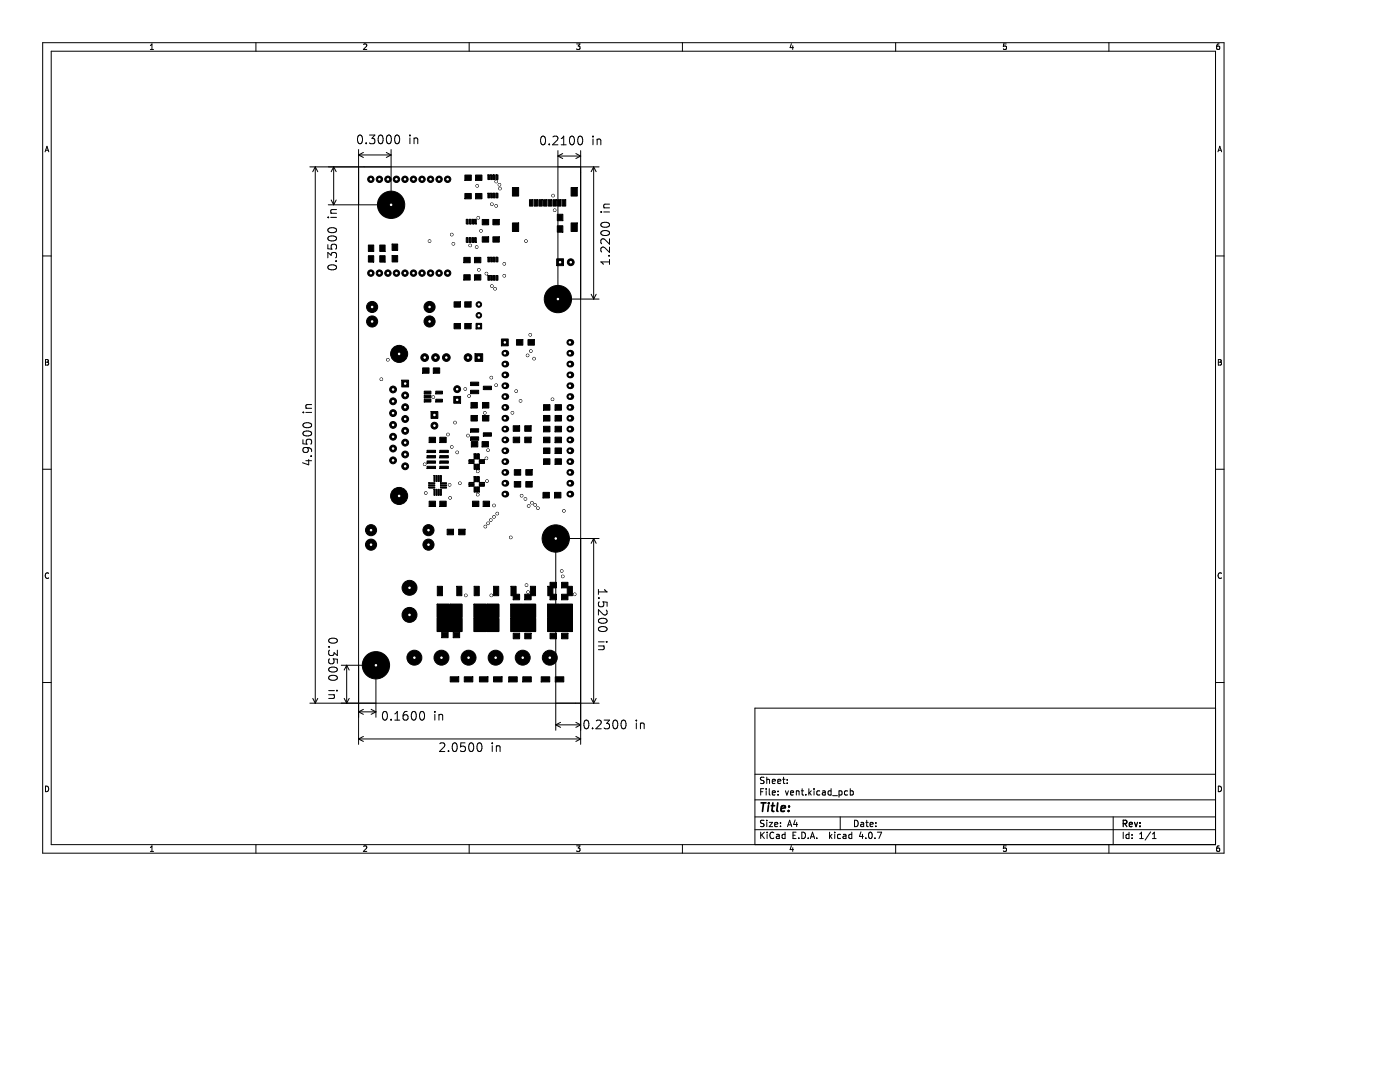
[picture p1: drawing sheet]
<svg xmlns="http://www.w3.org/2000/svg" width="279mm" height="216mm" viewBox="0 0 279 216" stroke-linecap="round" stroke-linejoin="round" font-family="sans-serif">
<g fill="none" stroke="#000" stroke-width=".2">
<path d="M8.5 8.5h235.8v161.7h-235.8zM10.2 10.2h232.4v158.3h-232.4zM30 9.9h.6M30 9.1l.3-.3v1.1M51.1 8.5v1.7M72.6 8.9l.4-.1 .2 .3-.7 .8h.7M93.6 8.5v1.7M115.1 8.8h.7l-.4 .4 .3 .1v.5l-.2 .1-.4-.1M136.2 8.5v1.7M157.9 8.7l-.2 .8h.7M158.2 9.1v.8M178.7 8.5v1.7"/>
<path d="M200.8 8.8h-.5l-.1 .5 .6-.1v.6l-.1 .1-.5-.1M221.3 8.5v1.7M243.3 8.8h-.3l-.2 .2v.7l.2 .2 .4-.1-.1-.6h-.3l-.2 .2M9 30.3l.4-1.1 .3 1.1M9.1 30h.5M61.8 33.3h57.8M62.9 33.3v107M62.9 33.3l.5 1M62.9 33.3l-.5 1M66.1 39.9l.5 1M66.6 33.3v7.6M66.6 33.3l.5 1"/>
<path d="M66.6 33.3l-.5 1M67.1 39.9l-.5 1M71.5 27.1l.3-.2a.94 .94 0 0 1 .6 .8 .94 .94 0 0 1-.3 .9l-.2 .1a.93 .93 0 0 1-.4-1.6zM71.6 29.8v118.7M71.6 30.9h6.5M71.6 30.9l.9 .5M72.5 30.4l-.9 .5M73.1 28.5v.2M73.7 26.9h1.1l-.6 .7 .5 .2v.7l-.2 .2h-.5l-.3-.2M75.6 27.1l.3-.2a.94 .94 0 0 1 .7 .8 .94 .94 0 0 1-.4 .9l-.2 .1a.93 .93 0 0 1-.4-1.6zM77.1 30.4l1 .5M77.4 27l.1-.1a.94 .94 0 0 1 .7 .8 .94 .94 0 0 1-.3 .9l-.2 .1a.94 .94 0 0 1-.7-.7 .94 .94 0 0 1 .4-1z"/>
<path d="M78.1 29.8v11.1h-12.6M78.1 30.9l-1 .5M79 27l.2-.1a.94 .94 0 0 1 .6 .8 .94 .94 0 0 1-.3 .9l-.2 .1a.94 .94 0 0 1-.6-.7 .94 .94 0 0 1 .3-1zM81.8 26.9v.2M81.8 27.5v1.2M82.6 27.5v1.2M82.6 27.7l.3-.2 .4 .1 .1 1.1M108.1 27.3l.2-.1a.94 .94 0 0 1 .7 .7 .94 .94 0 0 1-.4 .9l-.1 .1a.93 .93 0 0 1-.4-1.6zM109.6 28.7v.2M110.4 27.3l.2-.1h.4l.3 .1v.4l-1 1.2h1M111.3 30.1v29.6h8.3M111.3 31.1h4.6"/>
<path d="M111.3 31.1l1 .5M112 28.9h1M112 27.7l.5-.5v1.7M112.3 30.6l-1 .5M113.9 27.2h.2a.94 .94 0 0 1 .6 .7 .94 .94 0 0 1-.3 .9l-.2 .1a.94 .94 0 0 1-.6-.7 .94 .94 0 0 1 .3-1zM114.9 30.6l1 .5M115.5 27.3l.2-.1a.94 .94 0 0 1 .7 .7 .94 .94 0 0 1-.4 .9l-.1 .1a.93 .93 0 0 1-.4-1.6zM115.9 30.1v118.4M115.9 31.1l-1 .5M118.3 27.2v.1M118.3 27.7v1.2M118.5 33.3v26.4"/>
<path d="M118.5 33.3l.5 1M118.5 33.3l-.5 1M119.2 27.9l.2-.2 .4 .1 .1 1.1M119.2 27.7v1.2M243.1 30.3l.3-1.1 .4 1.1M243.2 30h.5M8.5 51.1h1.7M65.4 48.8v.8l.9 .1-.2-.2 .1-.6 .2-.2 .6 .1 .2 .3v.4l-.2 .2M65.4 51.4v-1l.7 .6 .2-.5h.7l.2 .2v.5l-.2 .2M65.4 43.4h.2M65.5 47.3a1.15 1.15 0 0 1 1.7 .2 .94 .94 0 0 1-.8 .7 .94 .94 0 0 1-.9-.4zM65.6 45.6a.93 .93 0 0 1 1.6 .4 1.08 1.08 0 0 1-1.8 0z"/>
<path d="M65.6 53a.93 .93 0 0 1 1.6 .4 1.08 1.08 0 0 1-1.8 0zM66 43.4h1.2M66 42.6h1.2M67 52.1h.2M67.2 41.8l-1.1 .1-.1 .4 .2 .3M118 58.7l.5 1M119 58.7l-.5 1M119.9 42.3h.2M120 44.6a1.15 1.15 0 0 1 1.6 .2 .94 .94 0 0 1-.7 .6 .94 .94 0 0 1-.9-.3zM120 46.3a1.15 1.15 0 0 1 1.6 .1 .94 .94 0 0 1-.7 .7 .94 .94 0 0 1-.9-.4zM120.5 42.3h1.1M120.5 41.5h1.1"/>
<path d="M121.5 51h.1M121.6 47.7v1l-1.2-1h-.3l-.2 .3v.4l.2 .2M121.6 49.3v1.1l-1.2-1.1-.3 .1-.2 .2v.4l.2 .3M121.6 51.8v1M121.6 52.3h-1.7l.5 .5M121.6 40.7l-1 .1-.1 .4 .2 .3M242.6 51.1h1.7M9.1 71.7h.3l.3 .3-.3 .3 .3 .1v.2l-.2 .3h-.4zM9.1 72.3h.3M243.1 71.7h.4l.2 .3-.2 .3 .2 .1 .1 .2-.2 .3h-.5zM243.1 72.3h.4M8.5 93.6h1.7"/>
<path d="M60.5 87.7v.9h.8l-.2-.2 .1-.6 .2-.2 .6 .1 .2 .3v.4l-.2 .2M60.5 82.3h.1M60.5 84.6a1.15 1.15 0 0 1 1.7 .2 .94 .94 0 0 1-.7 .6 .94 .94 0 0 1-1-.3zM60.5 86.2a1.15 1.15 0 0 1 1.7 .2 .94 .94 0 0 1-.7 .7 .94 .94 0 0 1-1-.4zM61 91.9h1.2M61 82.3h1.2M61 81.5h1.2M61.2 89.3l.3 .3v.4l-.3 .3h-.4l-.3-.2v-.5l.1-.2a1.14 1.14 0 0 1 1.6 .4v.3M61.6 91.7v1.1l-1.2-.5M62 91h.2M62.2 80.7l-1.1 .1-.1 .4 .2 .3M242.6 93.6h1.7"/>
<path d="M9.7 114.4a.49 .49 0 0 0-.7 .5 .49 .49 0 0 0 .7 .4M118.5 107.5v32.8M118.5 107.5l-.5 .9M118.5 107.5l.5 .9M119.4 119.3h.2M119.4 117.6v1M119.6 107.5h-8.7v38.2M120.7 117.6l.5 .5h-1.8M243.8 114.4a.49 .49 0 0 0-.7 .5 .49 .49 0 0 0 .7 .4M8.5 136.2h1.7M62.4 139.4l.5 .9M63.4 139.4l-.5 .9"/>
<path d="M65.6 129.1h.2M65.6 137.8h1.1M65.6 138.6h1.1M65.7 127.6a1.15 1.15 0 0 1 1.6 .2 .94 .94 0 0 1-.7 .6 .94 .94 0 0 1-.9-.3zM65.7 133.4a1.15 1.15 0 0 1 1.6 .1 .94 .94 0 0 1-.7 .7 .94 .94 0 0 1-.9-.4zM65.7 135a1.15 1.15 0 0 1 1.6 .2 .94 .94 0 0 1-.7 .6 .94 .94 0 0 1-.9-.3zM65.8 129.7l-.2 .3v.5l.3 .3 .6-.1 .2-.5 .6 .6v-1.1M65.8 131.5l-.2 .2v.4l.2 .3h.5l.3-.1 .1-.6-.2-.2h.8v.9M66.6 138.6l.1 .3v.4l-1.1 .1M67.2 137.8h.1M68.1 132.7h6.9v10.4M68.7 139.4l.5 .9"/>
<path d="M69.2 132.7v7.6M69.2 132.7l-.5 1M69.2 132.7l.5 1M69.7 139.4l-.5 .9M118 139.4l.5 .9M119 139.4l-.5 .9M119.4 128.1h1.2M119.4 128.9h1.2M119.5 125.3a1.15 1.15 0 0 1 1.7 .1 .94 .94 0 0 1-.8 .7 .94 .94 0 0 1-.9-.3zM119.5 123.6a1.15 1.15 0 0 1 1.7 .2 .94 .94 0 0 1-.8 .7 .94 .94 0 0 1-.9-.4zM119.6 120.1l-.2 .2v.4l.2 .3 .6 .1 .2-.2 .1-.6-.2-.2 .9 .1v.8M120.4 128.9l.2 .2-.1 .5h-1.1"/>
<path d="M121 121.7l.2 .3v.4l-.2 .2-.3 .1-1.3-1.1v1.1M121 128.1h.2M242.6 136.2h1.7M9.1 156.9a.56 .56 0 0 1 .6 .5 .56 .56 0 0 1-.6 .6zM61.8 140.3h57.8M71.6 142h3.4M71.6 142l.9 .5M71.6 147.4h44.3M71.6 147.4l.9 .5M72.5 141.5l-.9 .5M72.5 146.9l-.9 .5M74.1 141.5l.9 .5"/>
<path d="M75 142l-.9 .5M76.5 142.1l.2-.1a.94 .94 0 0 1 .7 .7 .94 .94 0 0 1-.3 .9l-.2 .1a.93 .93 0 0 1-.4-1.6zM78.1 143.5v.2M78.8 143.7h1M78.8 142.5l.5-.5v1.7M81.3 142a.69 .69 0 0 0-.9 .7v.7l.2 .2 .5 .1 .2-.2 .1-.6-.1-.2-.5-.1-.4 .3M82.3 142h.2a.94 .94 0 0 1 .7 .7 .94 .94 0 0 1-.4 .9l-.1 .1a.94 .94 0 0 1-.7-.7 .94 .94 0 0 1 .3-1zM84 142h.1a.94 .94 0 0 1 .7 .7 .94 .94 0 0 1-.3 .9l-.2 .1a.94 .94 0 0 1-.7-.7 .94 .94 0 0 1 .4-1zM86.8 142v.1M86.8 142.5v1.2M87.6 142.5v1.2M87.6 142.7l.3-.2 .4 .1v1.1"/>
<path d="M87.8 148.4l.2-.2h.4l.3 .2 .1 .3-1.1 1.3h1.1M89.5 149.8v.2M90.5 148.3l.2-.1a.94 .94 0 0 1 .6 .8 .94 .94 0 0 1-.3 .9l-.2 .1a.94 .94 0 0 1-.6-.8 .94 .94 0 0 1 .3-.9zM92.8 148.2h-.8l-.1 .9 .2-.2 .6 .1 .2 .2-.1 .6-.2 .2h-.5l-.2-.2M93.8 148.3l.2-.1a.94 .94 0 0 1 .6 .8 .94 .94 0 0 1-.3 .9l-.2 .1a.94 .94 0 0 1-.7-.8 .94 .94 0 0 1 .4-.9zM95.4 148.3l.2-.1a.94 .94 0 0 1 .7 .8 .94 .94 0 0 1-.4 .9l-.1 .1a.94 .94 0 0 1-.7-.8 .94 .94 0 0 1 .3-.9zM98.2 148.2v.2M98.2 148.8v1.2M99.1 148.8v1.2M99.1 149l.2-.2 .4 .1 .1 1.1M110.9 144.6h5M110.9 144.6l1 .5"/>
<path d="M111.9 144.1l-1 .5M114.9 146.9l1 .5M114.9 144.1l1 .5M115.9 147.4l-1 .5M115.9 144.6l-1 .5M116.8 143.8l.1-.1a.94 .94 0 0 1 .7 .7 .94 .94 0 0 1-.3 .9l-.2 .1a.94 .94 0 0 1-.7-.7 .94 .94 0 0 1 .4-.9zM118.3 145.3v.1M119 143.9l.3-.2h.4l.2 .2 .1 .3-1.1 1.2h1.1M120.6 143.7h1l-.5 .6 .5 .2v.8l-.3 .1h-.5l-.2-.1M122.5 143.8l.2-.1a.94 .94 0 0 1 .7 .7 .94 .94 0 0 1-.4 .9l-.1 .1a.94 .94 0 0 1-.7-.7 .94 .94 0 0 1 .3-.9zM124.2 143.8l.2-.1a.94 .94 0 0 1 .6 .7 .94 .94 0 0 1-.3 .9l-.2 .1a.94 .94 0 0 1-.7-.7 .94 .94 0 0 1 .4-.9zM127 143.7v.2"/>
<path d="M127 144.3v1.1M127.8 144.3v1.1M127.8 144.4l.3-.1h.4l.1 1.1M150.7 159.6h91.9M150.7 154.5h91.9M151.8 158h.4M152.4 157.4h-.6v1.2M152.5 155.1h-.5l-.2 .2 .1 .3 .5 .3v.3l-.2 .1h-.4M152.9 157.4v.1M152.9 157.8v.8M153 155.1v1.2M153 155.6h.5l.1 .7"/>
<path d="M153.5 157.4v1.1l.2 .1M154.1 155.9l.6-.1v-.2l-.4-.1-.2 .2 .1 .6h.5M154.1 158.2l.6-.1v-.2l-.4-.1-.2 .2 .1 .6h.5M155.2 155.9l.6-.1v-.2l-.4-.1-.2 .2 .1 .6h.5M155.3 158.5v.1M155.3 157.9v.1M156.2 155.5h.5M156.4 155.1v1.1l.3 .1M156.7 157.8l.3 .8 .3-.8M157.1 156.2v.1M157.1 155.6v.1M157.8 158.2l.6-.1-.1-.2-.3-.1-.2 .2v.6h.5"/>
<path d="M158.9 157.9h.5l.1 .7M158.9 157.8v.8M159.9 157.8h.5M160.1 157.4v1.1l.3 .1M160.8 158.5v.1M161.4 157.4v1.2M161.5 158.2l.4 .4M161.9 157.8l-.5 .5M162.5 157.4v.1M162.5 157.8v.8M163.6 157.9l-.4-.1-.2 .2 .1 .6h.5M164.2 157.9h.4l.1 .7"/>
<path d="M164.7 158.1l-.4 .1-.2 .1 .2 .3h.4M165.9 157.9l-.4-.1-.2 .2 .1 .6h.5M165.9 157.4v1.2M166.2 158.8h.9M167.4 157.9l.4-.1 .2 .2-.1 .6h-.5M167.4 157.8v1.3M169.1 157.9l-.3-.1-.3 .2 .2 .6h.4M169.7 157.9l.4-.1 .2 .2-.1 .6h-.5M169.7 157.4v1.2M242.6 141.3h-91.9v27.2M243.1 156.9a.56 .56 0 0 1 .7 .5 .56 .56 0 0 1-.7 .6zM30 169.1l.3-.3v1.1"/>
<path d="M30 169.9h.6M51.1 168.5v1.7M72.6 168.9l.4-.1 .2 .3-.7 .8h.7M93.6 168.5v1.7M115.1 168.8h.7l-.4 .4 .3 .1v.5l-.2 .1-.4-.1M136.2 168.5v1.7M150.7 165.6h91.9M150.7 163h91.9M151.8 166.1v1.2M152 166.6l.5 .7M152.5 163.7h-.5l-.2 .2 .1 .3 .5 .3v.3l-.2 .1h-.4M152.5 166.1l-.7 .7"/>
<path d="M153 163.7v.1M153 164.1v.8M153.1 166.1v.1M153.1 166.5v.8M153.5 164.1h.7l-.7 .8h.7M154.4 166.2a.6 .6 0 0 0-.8 .4 .6 .6 0 0 0 .6 .7l.2-.1M154.6 164.5l.6-.1v-.2l-.4-.1-.2 .2 .1 .6h.5M155 166.5h.5v.8M155.5 166.8h-.4l-.2 .2 .2 .3h.4M155.8 164.8v.1M155.8 164.2v.1M156.7 166.5h-.4l-.2 .2 .1 .6h.5"/>
<path d="M156.7 166.1v1.2M157.2 164.9l.4-1.2 .4 1.2M157.3 164.6h.6M157.9 168.7l-.2 .8h.7M158.2 169.2v.7M158.3 166.7h.4M158.7 163.6l-.3 .9h.8M158.9 166.1h-.6v1.2h.6M159 164.1v.8M159.4 167.2v.1M160 166.1a.64 .64 0 0 1 .8 .6 .64 .64 0 0 1-.8 .6zM161.3 167.2v.1"/>
<path d="M161.7 167.3l.5-1.2 .4 1.2M161.8 167h.7M163 167.2v.1M165.6 166.1v1.2M165.7 166.8l.3 .5M166 166.5l-.4 .5M166.6 166.1v.1M166.6 166.5v.8M167.7 163v2.6M167.7 166.5h-.3l-.3 .2 .2 .6h.4M168.3 166.5h.5v.8M168.8 166.8h-.4l-.2 .2 .2 .3h.4"/>
<path d="M170 166.5h-.4l-.2 .2 .1 .6h.5M170 166.1v1.2M170.5 163.7a.64 .64 0 0 1 .8 .6 .64 .64 0 0 1-.8 .6zM171.8 164.2h.5l.1 .7M171.8 166l-.3 .9h.8M172.1 166.5v.8M172.4 164.4l-.5 .1-.1 .1 .1 .3h.5M172.8 164.1h.5M172.8 167.2v.1M173 163.7v1.1l.3 .1M173.5 166.1h.1a.68 .68 0 0 1 .5 .6 .68 .68 0 0 1-.5 .6 .85 .85 0 0 1-.1-1.2zM173.6 164.5l.6-.1v-.2l-.4-.1-.2 .2 .1 .6h.5"/>
<path d="M174.6 167.2v.1M174.8 164.8v.1M174.8 164.2v.1M175.1 166.1h.9l-.6 1.2M178.7 168.5v1.7M200.8 168.8h-.5l-.1 .5h.6v.5l-.1 .1-.5-.1M221.3 168.5v1.7M222.2 163v5.5M224.2 166.1v1.2M225.3 166.5h-.3l-.3 .2 .1 .6h.5M225.3 166.1v1.2M225.9 167.2v.1"/>
<path d="M225.9 166.5v.2M227.4 167.3h.8M227.4 166.4l.4-.3v1.2M229.6 166l-1.1 1.6M230 167.3h.7M230 166.4l.4-.3v1.2M243.3 168.8h-.3l-.2 .2v.7l.2 .2 .4-.1-.1-.5-.3-.1-.2 .2"/>
</g>
<path d="M224.2 164.3h.6v-.5l-.6-.1v1.2M224.5 164.3l.4 .6M225.4 164.5l.6-.1-.1-.2-.3-.1-.2 .2v.6h.5M226.4 164.1l.3 .8 .3-.8M227.5 164.8v.1M227.5 164.2v.1" fill="none" stroke="#000" stroke-width=".26"/>
<path d="M151.9 160.2h1M152.4 160.2l-.2 1.7M153.4 160.8l-.2 1.1M153.4 160.2v.2M153.9 160.8h.7M154.2 160.2l-.1 1.5v.1l.3 .1M155.2 160.2l-.2 1.5 .3 .2M155.9 161.3l.8-.1v-.3l-.5-.1-.3 .2v.8h.7M157.4 161.7v.2M157.5 160.9v.1" fill="none" stroke="#000" stroke-width=".34"/>
<g fill="#000" stroke="#000" stroke-width=".2">
<path d="M92.8 38.6h1.3v1.1h-1.3z" fill-rule="evenodd"/>
<path d="M92.8 34.9h1.3v1.1h-1.3z" fill-rule="evenodd"/>
<path d="M94.9 38.6h1.3v1.1h-1.3z" fill-rule="evenodd"/>
<path d="M94.9 34.9h1.3v1.1h-1.3z" fill-rule="evenodd"/>
<path d="M97.4 34.9h.3v.9h-.3z" fill-rule="evenodd"/>
<path d="M97.4 38.6h.3v.9h-.3z" fill-rule="evenodd"/>
<path d="M97.9 34.9h.4v.9h-.4z" fill-rule="evenodd"/>
<path d="M97.9 38.6h.4v.9h-.4z" fill-rule="evenodd"/>
<path d="M98.5 34.9h.3v.9h-.3z" fill-rule="evenodd"/>
<path d="M98.5 38.6h.3v.9h-.3z" fill-rule="evenodd"/>
<path d="M99 34.9h.4v.9h-.4z" fill-rule="evenodd"/>
<path d="M99 38.6h.4v.9h-.4z" fill-rule="evenodd"/>
<path d="M102.3 37.4h1.2v1.7h-1.2z" fill-rule="evenodd"/>
<path d="M105.7 39.8h.6v1.3h-.6z" fill-rule="evenodd"/>
<path d="M106.6 39.8h.7v1.3h-.7z" fill-rule="evenodd"/>
<path d="M107.5 39.8h.7v1.3h-.7z" fill-rule="evenodd"/>
<path d="M108.5 39.8h.7v1.3h-.7z" fill-rule="evenodd"/>
<path d="M109.4 39.8h.7v1.3h-.7z" fill-rule="evenodd"/>
<path d="M110.3 39.8h.7v1.3h-.7z" fill-rule="evenodd"/>
<path d="M111.3 39.8h.7v1.3h-.7z" fill-rule="evenodd"/>
<path d="M112.2 39.8h.7v1.3h-.7z" fill-rule="evenodd"/>
<path d="M114 37.4h1.2v1.7h-1.2z" fill-rule="evenodd"/>
<path d="M73.5 51h1.1v1.3h-1.1z" fill-rule="evenodd"/>
<path d="M73.5 48.9h1.1v1.3h-1.1z" fill-rule="evenodd"/>
<path d="M75.8 51h1.1v1.3h-1.1z" fill-rule="evenodd"/>
<path d="M75.8 48.9h1.1v1.3h-1.1z" fill-rule="evenodd"/>
<path d="M78.3 48.7h1.1v1.3h-1.1z" fill-rule="evenodd"/>
<path d="M78.3 51h1.1v1.3h-1.1z" fill-rule="evenodd"/>
<path d="M92.6 54.8h1.2v1.1h-1.2z" fill-rule="evenodd"/>
<path d="M92.6 51.4h1.2v1h-1.2z" fill-rule="evenodd"/>
<path d="M93 47.4h.4v1h-.4z" fill-rule="evenodd"/>
<path d="M93 43.8h.4v.9h-.4z" fill-rule="evenodd"/>
<path d="M93.6 47.4h.3v1h-.3z" fill-rule="evenodd"/>
<path d="M93.6 43.8h.3v.9h-.3z" fill-rule="evenodd"/>
<path d="M94.2 47.4h.3v1h-.3z" fill-rule="evenodd"/>
<path d="M94.2 43.8h.3v.9h-.3z" fill-rule="evenodd"/>
<path d="M94.7 54.8h1.3v1.1h-1.3z" fill-rule="evenodd"/>
<path d="M94.7 51.4h1.3v1h-1.3z" fill-rule="evenodd"/>
<path d="M94.7 47.4h.3v1h-.3z" fill-rule="evenodd"/>
<path d="M94.7 43.8h.3v.9h-.3z" fill-rule="evenodd"/>
<path d="M97.4 51.3h.3v1h-.3z" fill-rule="evenodd"/>
<path d="M97.4 55h.3v.9h-.3z" fill-rule="evenodd"/>
<path d="M96.2 47.3h1.3v1h-1.3z" fill-rule="evenodd"/>
<path d="M96.2 43.8h1.3v1.1h-1.3z" fill-rule="evenodd"/>
<path d="M97.9 51.3h.4v1h-.4z" fill-rule="evenodd"/>
<path d="M97.9 55h.4v.9h-.4z" fill-rule="evenodd"/>
<path d="M98.5 51.3h.3v1h-.3z" fill-rule="evenodd"/>
<path d="M98.5 55h.3v.9h-.3z" fill-rule="evenodd"/>
<path d="M99 51.3h.4v1h-.4z" fill-rule="evenodd"/>
<path d="M99 55h.4v.9h-.4z" fill-rule="evenodd"/>
<path d="M98.4 47.3h1.2v1h-1.2z" fill-rule="evenodd"/>
<path d="M98.4 43.8h1.2v1.1h-1.2z" fill-rule="evenodd"/>
<path d="M102.3 44.5h1.2v1.7h-1.2z" fill-rule="evenodd"/>
<path d="M111.1 51.6h1.4v1.4h-1.4z" fill-rule="evenodd"/>
<path d="M111.2 45.1h1.1v1.2h-1.1z" fill-rule="evenodd"/>
<path d="M111.2 42.8h1.1v1.2h-1.1z" fill-rule="evenodd"/>
<path d="M114 44.5h1.2v1.7h-1.2z" fill-rule="evenodd"/>
<path d="M80.2 75.9h1.3v1.3h-1.3z" fill-rule="evenodd"/>
<path d="M84.3 73.4h1.3v1.1h-1.3z" fill-rule="evenodd"/>
<path d="M84.7 78h1.3v.6h-1.3z" fill-rule="evenodd"/>
<path d="M84.7 78.9h1.3v.5h-1.3z" fill-rule="evenodd"/>
<path d="M86.5 73.4h1.3v1.1h-1.3z" fill-rule="evenodd"/>
<path d="M87 78h1.3v.6h-1.3z" fill-rule="evenodd"/>
<path d="M90.6 64.5h1.3v1.1h-1.3z" fill-rule="evenodd"/>
<path d="M90.6 60.2h1.3v1.1h-1.3z" fill-rule="evenodd"/>
<path d="M93.9 77.9h1.6v.7h-1.6z" fill-rule="evenodd"/>
<path d="M93.9 76.3h1.6v.6h-1.6z" fill-rule="evenodd"/>
<path d="M92.7 64.5h1.3v1.1h-1.3z" fill-rule="evenodd"/>
<path d="M92.7 60.2h1.3v1.1h-1.3z" fill-rule="evenodd"/>
<path d="M94.8 70.6h1.5v1.5h-1.5z" fill-rule="evenodd"/>
<path d="M95 64.5h1.1v1.1h-1.1z" fill-rule="evenodd"/>
<path d="M96.5 77.1h1.6v.6h-1.6z" fill-rule="evenodd"/>
<path d="M100.1 67.6h1.3v1.4h-1.3z" fill-rule="evenodd"/>
<path d="M103.1 67.8h1.2v1.1h-1.2z" fill-rule="evenodd"/>
<path d="M105.4 67.8h1.2v1.1h-1.2z" fill-rule="evenodd"/>
<path d="M84.7 79.7h1.3v.5h-1.3z" fill-rule="evenodd"/>
<path d="M85.2 89.8h1.7v.5h-1.7z" fill-rule="evenodd"/>
<path d="M85.2 90.9h1.7v.5h-1.7z" fill-rule="evenodd"/>
<path d="M85.2 92h1.7v.4h-1.7z" fill-rule="evenodd"/>
<path d="M85.2 93h1.7v.5h-1.7z" fill-rule="evenodd"/>
<path d="M85.6 96.3h1.2v.2h-1.2z" fill-rule="evenodd"/>
<path d="M85.6 96.8h1.2v.2h-1.2z" fill-rule="evenodd"/>
<path d="M85.6 97.2h1.2v.2h-1.2z" fill-rule="evenodd"/>
<path d="M85.6 87.2h1.3v1.1h-1.3z" fill-rule="evenodd"/>
<path d="M86 82.1h1.4v1.4h-1.4z" fill-rule="evenodd"/>
<path d="M86.6 94.9h.2v1.2h-.2z" fill-rule="evenodd"/>
<path d="M86.6 97.6h.2v1.2h-.2z" fill-rule="evenodd"/>
<path d="M87 79.7h1.3v.5h-1.3z" fill-rule="evenodd"/>
<path d="M87 94.9h.2v1.2h-.2z" fill-rule="evenodd"/>
<path d="M87 97.6h.2v1.2h-.2z" fill-rule="evenodd"/>
<path d="M87.5 94.9h.2v1.2h-.2z" fill-rule="evenodd"/>
<path d="M87.5 97.6h.2v1.2h-.2z" fill-rule="evenodd"/>
<path d="M87.8 87.2h1.2v1.1h-1.2z" fill-rule="evenodd"/>
<path d="M87.8 89.8h1.7v.5h-1.7z" fill-rule="evenodd"/>
<path d="M87.8 93h1.7v.5h-1.7z" fill-rule="evenodd"/>
<path d="M87.8 92h1.7v.4h-1.7z" fill-rule="evenodd"/>
<path d="M87.8 90.9h1.7v.5h-1.7z" fill-rule="evenodd"/>
<path d="M87.9 94.9h.2v1.2h-.2z" fill-rule="evenodd"/>
<path d="M87.9 97.6h.2v1.2h-.2z" fill-rule="evenodd"/>
<path d="M87.9 96.8h1.2v.2h-1.2z" fill-rule="evenodd"/>
<path d="M87.9 96.3h1.2v.2h-1.2z" fill-rule="evenodd"/>
<path d="M87.9 97.2h1.2v.2h-1.2z" fill-rule="evenodd"/>
<path d="M90.6 79.1h1.3v1.4h-1.3z" fill-rule="evenodd"/>
<path d="M93.6 96.3h1v.1h-1z" fill-rule="evenodd"/>
<path d="M93.6 96.6h1v.1h-1z" fill-rule="evenodd"/>
<path d="M93.6 96.9h1v.1h-1z" fill-rule="evenodd"/>
<path d="M93.6 91.7h1v.2h-1z" fill-rule="evenodd"/>
<path d="M93.6 92h1v.2h-1z" fill-rule="evenodd"/>
<path d="M93.6 92.3h1v.2h-1z" fill-rule="evenodd"/>
<path d="M93.9 87.2h1.6v.6h-1.6z" fill-rule="evenodd"/>
<path d="M93.9 85.5h1.6v.7h-1.6z" fill-rule="evenodd"/>
<path d="M94 80.3h1.3v1.1h-1.3z" fill-rule="evenodd"/>
<path d="M94.1 88.1h1.3v1.1h-1.3z" fill-rule="evenodd"/>
<path d="M94.6 95.1h.2v1h-.2z" fill-rule="evenodd"/>
<path d="M94.6 90.6h.2v1h-.2z" fill-rule="evenodd"/>
<path d="M94.6 97.2h.2v1h-.2z" fill-rule="evenodd"/>
<path d="M94.6 92.6h.2v1h-.2z" fill-rule="evenodd"/>
<path d="M94.9 95.1h.2v1h-.2z" fill-rule="evenodd"/>
<path d="M94.9 90.6h.2v1h-.2z" fill-rule="evenodd"/>
<path d="M94.9 97.2h.2v1h-.2z" fill-rule="evenodd"/>
<path d="M94.9 92.6h.2v1h-.2z" fill-rule="evenodd"/>
<path d="M95.2 95.1h.2v1h-.2z" fill-rule="evenodd"/>
<path d="M95.2 90.6h.2v1h-.2z" fill-rule="evenodd"/>
<path d="M94 82.9h1.3v1.1h-1.3z" fill-rule="evenodd"/>
<path d="M95.2 97.2h.2v1h-.2z" fill-rule="evenodd"/>
<path d="M95.2 92.6h.2v1h-.2z" fill-rule="evenodd"/>
<path d="M95.5 95.1h.2v1h-.2z" fill-rule="evenodd"/>
<path d="M95.5 90.6h.2v1h-.2z" fill-rule="evenodd"/>
<path d="M95.5 97.2h.2v1h-.2z" fill-rule="evenodd"/>
<path d="M95.5 92.6h.2v1h-.2z" fill-rule="evenodd"/>
<path d="M96.2 88.1h1.3v1.1h-1.3z" fill-rule="evenodd"/>
<path d="M96.3 80.3h1.3v1.1h-1.3z" fill-rule="evenodd"/>
<path d="M96.5 86.4h1.6v.6h-1.6z" fill-rule="evenodd"/>
<path d="M95.6 96.9h1.1v.1h-1.1z" fill-rule="evenodd"/>
<path d="M95.6 96.6h1.1v.1h-1.1z" fill-rule="evenodd"/>
<path d="M95.6 96.3h1.1v.1h-1.1z" fill-rule="evenodd"/>
<path d="M95.6 92.3h1.1v.2h-1.1z" fill-rule="evenodd"/>
<path d="M95.6 92h1.1v.2h-1.1z" fill-rule="evenodd"/>
<path d="M95.6 91.7h1.1v.2h-1.1z" fill-rule="evenodd"/>
<path d="M96.3 82.9h1.3v1.1h-1.3z" fill-rule="evenodd"/>
<path d="M102.4 85h1.3v1.1h-1.3z" fill-rule="evenodd"/>
<path d="M102.4 87.2h1.3v1.1h-1.3z" fill-rule="evenodd"/>
<path d="M102.6 96.1h1.3v1.1h-1.3z" fill-rule="evenodd"/>
<path d="M102.6 93.7h1.3v1.1h-1.3z" fill-rule="evenodd"/>
<path d="M104.7 85h1.3v1.1h-1.3z" fill-rule="evenodd"/>
<path d="M104.7 87.2h1.3v1.1h-1.3z" fill-rule="evenodd"/>
<path d="M104.9 96.1h1.3v1.1h-1.3z" fill-rule="evenodd"/>
<path d="M104.9 93.7h1.3v1.1h-1.3z" fill-rule="evenodd"/>
<path d="M108.4 98.3h1.2v1.1h-1.2z" fill-rule="evenodd"/>
<path d="M108.5 82.9h1.3v1.1h-1.3z" fill-rule="evenodd"/>
<path d="M108.5 80.7h1.3v1.1h-1.3z" fill-rule="evenodd"/>
<path d="M108.5 91.6h1.3v1.1h-1.3z" fill-rule="evenodd"/>
<path d="M108.5 87.2h1.3v1.1h-1.3z" fill-rule="evenodd"/>
<path d="M108.5 89.4h1.3v1.1h-1.3z" fill-rule="evenodd"/>
<path d="M108.5 85.1h1.3v1.1h-1.3z" fill-rule="evenodd"/>
<path d="M110.7 98.3h1.2v1.1h-1.2z" fill-rule="evenodd"/>
<path d="M110.8 82.9h1.3v1.1h-1.3z" fill-rule="evenodd"/>
<path d="M110.8 80.7h1.3v1.1h-1.3z" fill-rule="evenodd"/>
<path d="M110.8 91.6h1.3v1.1h-1.3z" fill-rule="evenodd"/>
<path d="M110.8 87.2h1.3v1.1h-1.3z" fill-rule="evenodd"/>
<path d="M110.8 89.4h1.3v1.1h-1.3z" fill-rule="evenodd"/>
<path d="M110.8 85.1h1.3v1.1h-1.3z" fill-rule="evenodd"/>
<path d="M85.6 100h1.3v1.1h-1.3z" fill-rule="evenodd"/>
<path d="M87.3 117h1v1.9h-1z" fill-rule="evenodd"/>
<path d="M87.8 100h1.2v1.1h-1.2z" fill-rule="evenodd"/>
<path d="M89.2 105.6h1.3v1.1h-1.3z" fill-rule="evenodd"/>
<path d="M91.2 117h1v1.9h-1z" fill-rule="evenodd"/>
<path d="M91.5 105.6h1.3v1.1h-1.3z" fill-rule="evenodd"/>
<path d="M94.3 100h1.3v1.1h-1.3z" fill-rule="evenodd"/>
<path d="M94.6 117h1v1.9h-1z" fill-rule="evenodd"/>
<path d="M96.4 100h1.3v1.1h-1.3z" fill-rule="evenodd"/>
<path d="M98.5 117h1v1.9h-1z" fill-rule="evenodd"/>
<path d="M102 117h1v1.9h-1z" fill-rule="evenodd"/>
<path d="M102.4 118.6h1.3v1.1h-1.3z" fill-rule="evenodd"/>
<path d="M104.7 118.6h1.3v1.1h-1.3z" fill-rule="evenodd"/>
<path d="M105.9 117h1v1.9h-1z" fill-rule="evenodd"/>
<path d="M109.3 117h1v1.9h-1z" fill-rule="evenodd"/>
<path d="M109.8 116.2h1.3v1.1h-1.3z" fill-rule="evenodd"/>
<path d="M109.8 118.6h1.3v1.1h-1.3z" fill-rule="evenodd"/>
<path d="M112.1 116.2h1.2v1.1h-1.2z" fill-rule="evenodd"/>
<path d="M112.1 118.6h1.2v1.1h-1.2z" fill-rule="evenodd"/>
<path d="M113.2 117h1v1.9h-1z" fill-rule="evenodd"/>
<path d="M87.3 120.6h4.9v5.4h-4.9z" fill-rule="evenodd"/>
<path d="M87.3 123.4h2.3v2.6h-2.3z" fill-rule="evenodd"/>
<path d="M87.3 120.6h2.3v2.6h-2.3z" fill-rule="evenodd"/>
<path d="M88.2 121.6h1.2v1.1h-1.2z" fill-rule="evenodd"/>
<path d="M88.2 123.8h1.2v1.1h-1.2z" fill-rule="evenodd"/>
<path d="M88.2 126.1h1.2v1.1h-1.2z" fill-rule="evenodd"/>
<path d="M89.9 120.6h2.3v2.6h-2.3z" fill-rule="evenodd"/>
<path d="M89.9 123.4h2.3v2.6h-2.3z" fill-rule="evenodd"/>
<path d="M90.5 121.6h1.2v1.1h-1.2z" fill-rule="evenodd"/>
<path d="M90.5 123.8h1.2v1.1h-1.2z" fill-rule="evenodd"/>
<path d="M90.5 126.1h1.2v1.1h-1.2z" fill-rule="evenodd"/>
<path d="M89.8 135h1.8v1.1h-1.8z" fill-rule="evenodd"/>
<path d="M92.7 135h1.7v1.1h-1.7z" fill-rule="evenodd"/>
<path d="M94.6 120.6h4.9v5.4h-4.9z" fill-rule="evenodd"/>
<path d="M94.6 123.4h2.3v2.6h-2.3z" fill-rule="evenodd"/>
<path d="M94.6 120.6h2.3v2.6h-2.3z" fill-rule="evenodd"/>
<path d="M95.1 121.6h1.2v1.1h-1.2z" fill-rule="evenodd"/>
<path d="M95.1 124.2h1.2v1.1h-1.2z" fill-rule="evenodd"/>
<path d="M97.2 120.6h2.3v2.6h-2.3z" fill-rule="evenodd"/>
<path d="M97.2 123.4h2.3v2.6h-2.3z" fill-rule="evenodd"/>
<path d="M97.4 121.6h1.2v1.1h-1.2z" fill-rule="evenodd"/>
<path d="M97.4 124.2h1.2v1.1h-1.2z" fill-rule="evenodd"/>
<path d="M95.7 135h1.7v1.1h-1.7z" fill-rule="evenodd"/>
<path d="M98.5 135h1.7v1.1h-1.7z" fill-rule="evenodd"/>
<path d="M101.5 135h1.7v1.1h-1.7z" fill-rule="evenodd"/>
<path d="M102 120.6h4.9v5.4h-4.9z" fill-rule="evenodd"/>
<path d="M102 123.4h2.3v2.6h-2.3z" fill-rule="evenodd"/>
<path d="M102 120.6h2.3v2.6h-2.3z" fill-rule="evenodd"/>
<path d="M102.3 122.6h1.7v.7h-1.7z" fill-rule="evenodd"/>
<path d="M102.3 121h1.7v.7h-1.7z" fill-rule="evenodd"/>
<path d="M102.4 124.2h1.3v1.1h-1.3z" fill-rule="evenodd"/>
<path d="M102.4 126.4h1.3v1.1h-1.3z" fill-rule="evenodd"/>
<path d="M104.3 135h1.7v1.1h-1.7z" fill-rule="evenodd"/>
<path d="M104.6 120.6h2.3v2.6h-2.3z" fill-rule="evenodd"/>
<path d="M104.6 123.4h2.3v2.6h-2.3z" fill-rule="evenodd"/>
<path d="M104.9 121.8h1.6v.7h-1.6z" fill-rule="evenodd"/>
<path d="M104.7 124.2h1.3v1.1h-1.3z" fill-rule="evenodd"/>
<path d="M104.7 126.4h1.3v1.1h-1.3z" fill-rule="evenodd"/>
<path d="M108 135h1.7v1.1h-1.7z" fill-rule="evenodd"/>
<path d="M109.3 120.6h4.9v5.4h-4.9z" fill-rule="evenodd"/>
<path d="M109.3 123.4h2.3v2.6h-2.3z" fill-rule="evenodd"/>
<path d="M109.3 120.6h2.3v2.6h-2.3z" fill-rule="evenodd"/>
<path d="M109.7 122.8h1.6v.7h-1.6z" fill-rule="evenodd"/>
<path d="M109.7 121.2h1.6v.7h-1.6z" fill-rule="evenodd"/>
<path d="M109.8 124.4h1.3v1.1h-1.3z" fill-rule="evenodd"/>
<path d="M110.8 135h1.7v1.1h-1.7z" fill-rule="evenodd"/>
<path d="M109.8 126.4h1.3v1.1h-1.3z" fill-rule="evenodd"/>
<path d="M111.9 120.6h2.3v2.6h-2.3z" fill-rule="evenodd"/>
<path d="M111.9 123.4h2.3v2.6h-2.3z" fill-rule="evenodd"/>
<path d="M112.1 124.4h1.2v1.1h-1.2z" fill-rule="evenodd"/>
<path d="M112.2 122h1.7v.7h-1.7z" fill-rule="evenodd"/>
<path d="M112.1 126.4h1.2v1.1h-1.2z" fill-rule="evenodd"/>
<circle cx="74" cy="35.8" r=".64"/>
<circle cx="75.7" cy="35.8" r=".64"/>
<circle cx="77.4" cy="35.8" r=".64"/>
<circle cx="79.1" cy="35.8" r=".64"/>
<circle cx="80.8" cy="35.8" r=".64"/>
<circle cx="82.5" cy="35.8" r=".64"/>
<circle cx="84.2" cy="35.8" r=".64"/>
<circle cx="85.9" cy="35.8" r=".64"/>
<circle cx="87.6" cy="35.8" r=".64"/>
<circle cx="89.3" cy="35.8" r=".64"/>
<circle cx="95.2" cy="37.1" r=".26"/>
<circle cx="99" cy="36.2" r=".26"/>
<circle cx="99.7" cy="36.9" r=".26"/>
<circle cx="99.8" cy="37.6" r=".26"/>
<circle cx="110.4" cy="39" r=".26"/>
<circle cx="74" cy="54.5" r=".64"/>
<circle cx="75.7" cy="54.5" r=".64"/>
<circle cx="77.4" cy="54.5" r=".64"/>
<circle cx="78.1" cy="40.9" r="2.72"/>
<circle cx="79.1" cy="54.5" r=".64"/>
<circle cx="80.8" cy="54.5" r=".64"/>
<circle cx="82.5" cy="54.5" r=".64"/>
<circle cx="84.2" cy="54.5" r=".64"/>
<circle cx="85.7" cy="48.1" r=".26"/>
<circle cx="85.9" cy="54.5" r=".64"/>
<circle cx="87.6" cy="54.5" r=".64"/>
<circle cx="89.3" cy="54.5" r=".64"/>
<circle cx="90.2" cy="46.8" r=".26"/>
<circle cx="90.5" cy="48.6" r=".26"/>
<circle cx="93.8" cy="49" r=".26"/>
<circle cx="95.1" cy="49.3" r=".26"/>
<circle cx="95.5" cy="43.5" r=".26"/>
<circle cx="95.6" cy="53.8" r=".26"/>
<circle cx="96" cy="46.1" r=".26"/>
<circle cx="97.1" cy="54.6" r=".26"/>
<circle cx="98.2" cy="57.1" r=".26"/>
<circle cx="98.2" cy="40.8" r=".26"/>
<circle cx="98.8" cy="57.6" r=".26"/>
<circle cx="99" cy="41.1" r=".26"/>
<circle cx="100.6" cy="52.6" r=".26"/>
<circle cx="100.6" cy="55" r=".26"/>
<circle cx="105" cy="48.1" r=".26"/>
<circle cx="110.7" cy="41.9" r=".26"/>
<circle cx="111.3" cy="59.7" r="2.72"/>
<circle cx="113.9" cy="52.3" r=".68"/>
<circle cx="74.3" cy="61.3" r="1.11"/>
<circle cx="74.3" cy="64.1" r="1.11"/>
<circle cx="76.1" cy="75.7" r=".26"/>
<circle cx="77.4" cy="71.8" r=".26"/>
<circle cx="78.4" cy="77.7" r=".68"/>
<circle cx="79.7" cy="70.6" r="1.7"/>
<circle cx="80.9" cy="78.9" r=".68"/>
<circle cx="84.8" cy="71.3" r=".77"/>
<circle cx="85.7" cy="61.3" r="1.11"/>
<circle cx="85.7" cy="64.1" r="1.11"/>
<circle cx="86.5" cy="79.2" r=".26"/>
<circle cx="86.9" cy="71.3" r=".77"/>
<circle cx="89.1" cy="71.3" r=".77"/>
<circle cx="91.2" cy="77.7" r=".68"/>
<circle cx="92.9" cy="77.6" r=".26"/>
<circle cx="93.4" cy="71.3" r=".77"/>
<circle cx="93.6" cy="79" r=".26"/>
<circle cx="95.6" cy="62.9" r=".55"/>
<circle cx="95.6" cy="60.8" r=".55"/>
<circle cx="98" cy="75.3" r=".26"/>
<circle cx="99" cy="76.9" r=".26"/>
<circle cx="103" cy="78.1" r=".26"/>
<circle cx="103.9" cy="80" r=".26"/>
<circle cx="105.3" cy="70.9" r=".26"/>
<circle cx="105.8" cy="66.8" r=".26"/>
<circle cx="105.9" cy="70.1" r=".26"/>
<circle cx="106.6" cy="71.6" r=".26"/>
<circle cx="110.3" cy="79.7" r=".26"/>
<circle cx="78.4" cy="82.4" r=".68"/>
<circle cx="78.4" cy="91.9" r=".68"/>
<circle cx="78.4" cy="80.1" r=".68"/>
<circle cx="78.4" cy="89.5" r=".68"/>
<circle cx="78.4" cy="84.8" r=".68"/>
<circle cx="78.4" cy="87.1" r=".68"/>
<circle cx="79.7" cy="99" r="1.7"/>
<circle cx="80.9" cy="93" r=".68"/>
<circle cx="80.9" cy="90.7" r=".68"/>
<circle cx="80.9" cy="88.3" r=".68"/>
<circle cx="80.9" cy="83.6" r=".68"/>
<circle cx="80.9" cy="81.3" r=".68"/>
<circle cx="80.9" cy="86" r=".68"/>
<circle cx="84.8" cy="92.6" r=".26"/>
<circle cx="85" cy="98.4" r=".26"/>
<circle cx="86.7" cy="84.9" r=".68"/>
<circle cx="89.4" cy="86.7" r=".26"/>
<circle cx="89.7" cy="96.8" r=".26"/>
<circle cx="89.8" cy="99.3" r=".26"/>
<circle cx="90.2" cy="89.2" r=".26"/>
<circle cx="90.8" cy="84.3" r=".26"/>
<circle cx="91.2" cy="90.3" r=".26"/>
<circle cx="91.8" cy="96.4" r=".26"/>
<circle cx="93.4" cy="86.9" r=".26"/>
<circle cx="95.3" cy="98.7" r=".26"/>
<circle cx="95.3" cy="94" r=".26"/>
<circle cx="96.8" cy="82.4" r=".26"/>
<circle cx="97.1" cy="91.5" r=".26"/>
<circle cx="97.2" cy="96" r=".26"/>
<circle cx="97.4" cy="89.8" r=".26"/>
<circle cx="102.3" cy="82.4" r=".26"/>
<circle cx="104.1" cy="98.9" r=".26"/>
<circle cx="104.9" cy="99.6" r=".26"/>
<circle cx="74" cy="108.7" r="1.11"/>
<circle cx="74" cy="105.8" r="1.11"/>
<circle cx="81.7" cy="117.3" r="1.49"/>
<circle cx="85.5" cy="105.8" r="1.11"/>
<circle cx="85.5" cy="108.7" r="1.11"/>
<circle cx="93" cy="118.8" r=".26"/>
<circle cx="96.9" cy="105.1" r=".26"/>
<circle cx="97.4" cy="104.4" r=".26"/>
<circle cx="97.9" cy="103.8" r=".26"/>
<circle cx="98" cy="118.8" r=".26"/>
<circle cx="98.6" cy="103.1" r=".26"/>
<circle cx="98.6" cy="100.9" r=".26"/>
<circle cx="99.2" cy="102.5" r=".26"/>
<circle cx="101.9" cy="107.2" r=".26"/>
<circle cx="105.1" cy="116.7" r=".26"/>
<circle cx="105.4" cy="118.2" r=".26"/>
<circle cx="105.5" cy="101" r=".26"/>
<circle cx="106.2" cy="100.3" r=".26"/>
<circle cx="106.8" cy="100.8" r=".26"/>
<circle cx="107.3" cy="101.4" r=".26"/>
<circle cx="110.9" cy="107.5" r="2.72"/>
<circle cx="112.1" cy="113.9" r=".26"/>
<circle cx="112.3" cy="115" r=".26"/>
<circle cx="112.5" cy="101.9" r=".26"/>
<circle cx="114.7" cy="118.6" r=".26"/>
<circle cx="75" cy="132.7" r="2.72"/>
<circle cx="81.7" cy="122.7" r="1.49"/>
<circle cx="82.7" cy="131.2" r="1.49"/>
<circle cx="88.1" cy="131.2" r="1.49"/>
<circle cx="93.5" cy="131.2" r="1.49"/>
<circle cx="98.9" cy="131.2" r="1.49"/>
<circle cx="104.3" cy="131.2" r="1.49"/>
<circle cx="109.7" cy="131.2" r="1.49"/>
</g>
<g fill="#fff" stroke="#fff" stroke-width=".2">
<circle cx="100.8" cy="68.3" r=".15"/>
<circle cx="113.7" cy="96.4" r=".15"/>
<circle cx="100.8" cy="70.5" r=".15"/>
<circle cx="113.7" cy="94.3" r=".15"/>
<circle cx="100.8" cy="72.6" r=".15"/>
<circle cx="113.7" cy="92.1" r=".15"/>
<circle cx="100.8" cy="74.8" r=".15"/>
<circle cx="113.7" cy="89.9" r=".15"/>
<circle cx="100.8" cy="77" r=".15"/>
<circle cx="113.7" cy="87.8" r=".15"/>
<circle cx="100.8" cy="79.1" r=".15"/>
<circle cx="113.7" cy="85.6" r=".15"/>
<circle cx="100.8" cy="81.3" r=".15"/>
<circle cx="113.7" cy="83.5" r=".15"/>
<circle cx="100.8" cy="83.5" r=".15"/>
<circle cx="113.7" cy="81.3" r=".15"/>
<circle cx="100.8" cy="85.6" r=".15"/>
<circle cx="113.7" cy="79.1" r=".15"/>
<circle cx="100.8" cy="87.8" r=".15"/>
<circle cx="113.7" cy="77" r=".15"/>
<circle cx="100.8" cy="89.9" r=".15"/>
<circle cx="113.7" cy="74.8" r=".15"/>
<circle cx="100.8" cy="92.1" r=".15"/>
<circle cx="113.7" cy="72.6" r=".15"/>
<circle cx="100.8" cy="94.3" r=".15"/>
<circle cx="113.7" cy="70.5" r=".15"/>
<circle cx="100.8" cy="96.4" r=".15"/>
<circle cx="113.7" cy="68.3" r=".15"/>
<circle cx="100.8" cy="98.6" r=".15"/>
<circle cx="113.7" cy="98.6" r=".15"/>
<circle cx="86.7" cy="82.8" r=".15"/>
<circle cx="86.7" cy="84.9" r=".15"/>
<circle cx="91.2" cy="79.8" r=".15"/>
<circle cx="91.2" cy="77.7" r=".15"/>
<circle cx="74.3" cy="61.3" r=".15"/>
<circle cx="74.3" cy="64.1" r=".15"/>
<circle cx="85.7" cy="61.3" r=".15"/>
<circle cx="85.7" cy="64.1" r=".15"/>
<circle cx="74" cy="105.8" r=".15"/>
<circle cx="74" cy="108.7" r=".15"/>
<circle cx="85.5" cy="105.8" r=".15"/>
<circle cx="85.5" cy="108.7" r=".15"/>
<circle cx="80.9" cy="76.5" r=".15"/>
<circle cx="80.9" cy="78.9" r=".15"/>
<circle cx="80.9" cy="81.3" r=".15"/>
<circle cx="80.9" cy="83.6" r=".15"/>
<circle cx="80.9" cy="86" r=".15"/>
<circle cx="80.9" cy="88.3" r=".15"/>
<circle cx="80.9" cy="90.7" r=".15"/>
<circle cx="80.9" cy="93" r=".15"/>
<circle cx="78.4" cy="77.7" r=".15"/>
<circle cx="78.4" cy="80.1" r=".15"/>
<circle cx="78.4" cy="82.4" r=".15"/>
<circle cx="78.4" cy="84.8" r=".15"/>
<circle cx="78.4" cy="87.1" r=".15"/>
<circle cx="78.4" cy="89.5" r=".15"/>
<circle cx="78.4" cy="91.9" r=".15"/>
<circle cx="79.7" cy="70.6" r=".15"/>
<circle cx="79.7" cy="99" r=".15"/>
<circle cx="81.7" cy="122.7" r=".15"/>
<circle cx="81.7" cy="117.3" r=".15"/>
<circle cx="109.7" cy="131.2" r=".15"/>
<circle cx="104.3" cy="131.2" r=".15"/>
<circle cx="98.9" cy="131.2" r=".15"/>
<circle cx="93.5" cy="131.2" r=".15"/>
<circle cx="88.1" cy="131.2" r=".15"/>
<circle cx="82.7" cy="131.2" r=".15"/>
<circle cx="95.6" cy="60.8" r=".15"/>
<circle cx="95.6" cy="65.1" r=".15"/>
<circle cx="95.6" cy="62.9" r=".15"/>
<circle cx="74" cy="35.8" r=".15"/>
<circle cx="74" cy="54.5" r=".15"/>
<circle cx="75.7" cy="35.8" r=".15"/>
<circle cx="75.7" cy="54.5" r=".15"/>
<circle cx="77.4" cy="35.8" r=".15"/>
<circle cx="77.4" cy="54.5" r=".15"/>
<circle cx="79.1" cy="35.8" r=".15"/>
<circle cx="79.1" cy="54.5" r=".15"/>
<circle cx="80.8" cy="35.8" r=".15"/>
<circle cx="80.8" cy="54.5" r=".15"/>
<circle cx="82.5" cy="35.8" r=".15"/>
<circle cx="82.5" cy="54.5" r=".15"/>
<circle cx="84.2" cy="35.8" r=".15"/>
<circle cx="84.2" cy="54.5" r=".15"/>
<circle cx="85.9" cy="35.8" r=".15"/>
<circle cx="85.9" cy="54.5" r=".15"/>
<circle cx="87.6" cy="35.8" r=".15"/>
<circle cx="87.6" cy="54.5" r=".15"/>
<circle cx="89.3" cy="35.8" r=".15"/>
<circle cx="89.3" cy="54.5" r=".15"/>
<circle cx="95.6" cy="71.3" r=".15"/>
<circle cx="93.4" cy="71.3" r=".15"/>
<circle cx="89.1" cy="71.3" r=".15"/>
<circle cx="86.9" cy="71.3" r=".15"/>
<circle cx="84.8" cy="71.3" r=".15"/>
<circle cx="111.8" cy="52.3" r=".15"/>
<circle cx="113.9" cy="52.3" r=".15"/>
<circle cx="78.1" cy="40.9" r=".15"/>
<circle cx="111.3" cy="59.7" r=".15"/>
<circle cx="110.9" cy="107.5" r=".15"/>
<circle cx="75" cy="132.7" r=".15"/>
<circle cx="98.2" cy="57.1" r=".15"/>
<circle cx="95.1" cy="49.3" r=".15"/>
<circle cx="105.8" cy="66.8" r=".15"/>
<circle cx="97.4" cy="104.4" r=".15"/>
<circle cx="100.6" cy="55" r=".15"/>
<circle cx="100.6" cy="52.6" r=".15"/>
<circle cx="85.7" cy="48.1" r=".15"/>
<circle cx="90.5" cy="48.6" r=".15"/>
<circle cx="95.3" cy="94" r=".15"/>
<circle cx="101.9" cy="107.2" r=".15"/>
<circle cx="112.3" cy="115" r=".15"/>
<circle cx="86.5" cy="79.2" r=".15"/>
<circle cx="97.4" cy="89.8" r=".15"/>
<circle cx="97.2" cy="96" r=".15"/>
<circle cx="97.1" cy="91.5" r=".15"/>
<circle cx="89.4" cy="86.7" r=".15"/>
<circle cx="84.8" cy="92.6" r=".15"/>
<circle cx="85" cy="98.4" r=".15"/>
<circle cx="89.8" cy="99.3" r=".15"/>
<circle cx="95.3" cy="98.7" r=".15"/>
<circle cx="98.6" cy="100.9" r=".15"/>
<circle cx="110.4" cy="39" r=".15"/>
<circle cx="97.9" cy="103.8" r=".15"/>
<circle cx="104.1" cy="98.9" r=".15"/>
<circle cx="98.6" cy="103.1" r=".15"/>
<circle cx="104.9" cy="99.6" r=".15"/>
<circle cx="99.2" cy="102.5" r=".15"/>
<circle cx="106.8" cy="100.8" r=".15"/>
<circle cx="99" cy="76.9" r=".15"/>
<circle cx="105.5" cy="101" r=".15"/>
<circle cx="98" cy="75.3" r=".15"/>
<circle cx="107.3" cy="101.4" r=".15"/>
<circle cx="96.9" cy="105.1" r=".15"/>
<circle cx="112.5" cy="101.9" r=".15"/>
<circle cx="106.2" cy="100.3" r=".15"/>
<circle cx="97.1" cy="54.6" r=".15"/>
<circle cx="96" cy="46.1" r=".15"/>
<circle cx="99.8" cy="37.6" r=".15"/>
<circle cx="105.3" cy="70.9" r=".15"/>
<circle cx="102.3" cy="82.4" r=".15"/>
<circle cx="98.8" cy="57.6" r=".15"/>
<circle cx="98.2" cy="40.8" r=".15"/>
<circle cx="103.9" cy="80" r=".15"/>
<circle cx="106.6" cy="71.6" r=".15"/>
<circle cx="77.4" cy="71.8" r=".15"/>
<circle cx="76.1" cy="75.7" r=".15"/>
<circle cx="105.9" cy="70.1" r=".15"/>
<circle cx="103" cy="78.1" r=".15"/>
<circle cx="93.8" cy="49" r=".15"/>
<circle cx="99" cy="41.1" r=".15"/>
<circle cx="110.3" cy="79.7" r=".15"/>
<circle cx="90.2" cy="46.8" r=".15"/>
<circle cx="95.5" cy="43.5" r=".15"/>
<circle cx="95.2" cy="37.1" r=".15"/>
<circle cx="95.6" cy="53.8" r=".15"/>
<circle cx="93.6" cy="79" r=".15"/>
<circle cx="93.4" cy="86.9" r=".15"/>
<circle cx="96.8" cy="82.4" r=".15"/>
<circle cx="105.1" cy="116.7" r=".15"/>
<circle cx="112.1" cy="113.9" r=".15"/>
<circle cx="105" cy="48.1" r=".15"/>
<circle cx="99.7" cy="36.9" r=".15"/>
<circle cx="99" cy="36.2" r=".15"/>
<circle cx="110.7" cy="41.9" r=".15"/>
<circle cx="91.8" cy="96.4" r=".15"/>
<circle cx="89.7" cy="96.8" r=".15"/>
<circle cx="90.2" cy="89.2" r=".15"/>
<circle cx="91.2" cy="90.3" r=".15"/>
<circle cx="92.9" cy="77.6" r=".15"/>
<circle cx="90.8" cy="84.3" r=".15"/>
<circle cx="105.4" cy="118.2" r=".15"/>
<circle cx="114.7" cy="118.6" r=".15"/>
<circle cx="93" cy="118.8" r=".15"/>
<circle cx="98" cy="118.8" r=".15"/>
</g>
<g fill="#000">
<circle cx="100.8" cy="77" r=".68"/>
<circle cx="100.8" cy="79.1" r=".68"/>
<circle cx="100.8" cy="70.5" r=".68"/>
<circle cx="100.8" cy="72.6" r=".68"/>
<circle cx="100.8" cy="74.8" r=".68"/>
<circle cx="113.7" cy="72.6" r=".68"/>
<circle cx="113.7" cy="74.8" r=".68"/>
<circle cx="113.7" cy="79.1" r=".68"/>
<circle cx="113.7" cy="77" r=".68"/>
<circle cx="113.7" cy="70.5" r=".68"/>
<circle cx="113.7" cy="68.3" r=".68"/>
<circle cx="100.8" cy="83.5" r=".68"/>
<circle cx="100.8" cy="92.1" r=".68"/>
<circle cx="100.8" cy="94.3" r=".68"/>
<circle cx="100.8" cy="89.9" r=".68"/>
<circle cx="100.8" cy="98.6" r=".68"/>
<circle cx="100.8" cy="81.3" r=".68"/>
<circle cx="100.8" cy="85.6" r=".68"/>
<circle cx="100.8" cy="87.8" r=".68"/>
<circle cx="100.8" cy="96.4" r=".68"/>
<circle cx="113.7" cy="89.9" r=".68"/>
<circle cx="113.7" cy="81.3" r=".68"/>
<circle cx="113.7" cy="98.6" r=".68"/>
<circle cx="113.7" cy="94.3" r=".68"/>
<circle cx="113.7" cy="92.1" r=".68"/>
<circle cx="113.7" cy="96.4" r=".68"/>
<circle cx="113.7" cy="87.8" r=".68"/>
<circle cx="113.7" cy="85.6" r=".68"/>
<circle cx="113.7" cy="83.5" r=".68"/>
</g>
</svg>
